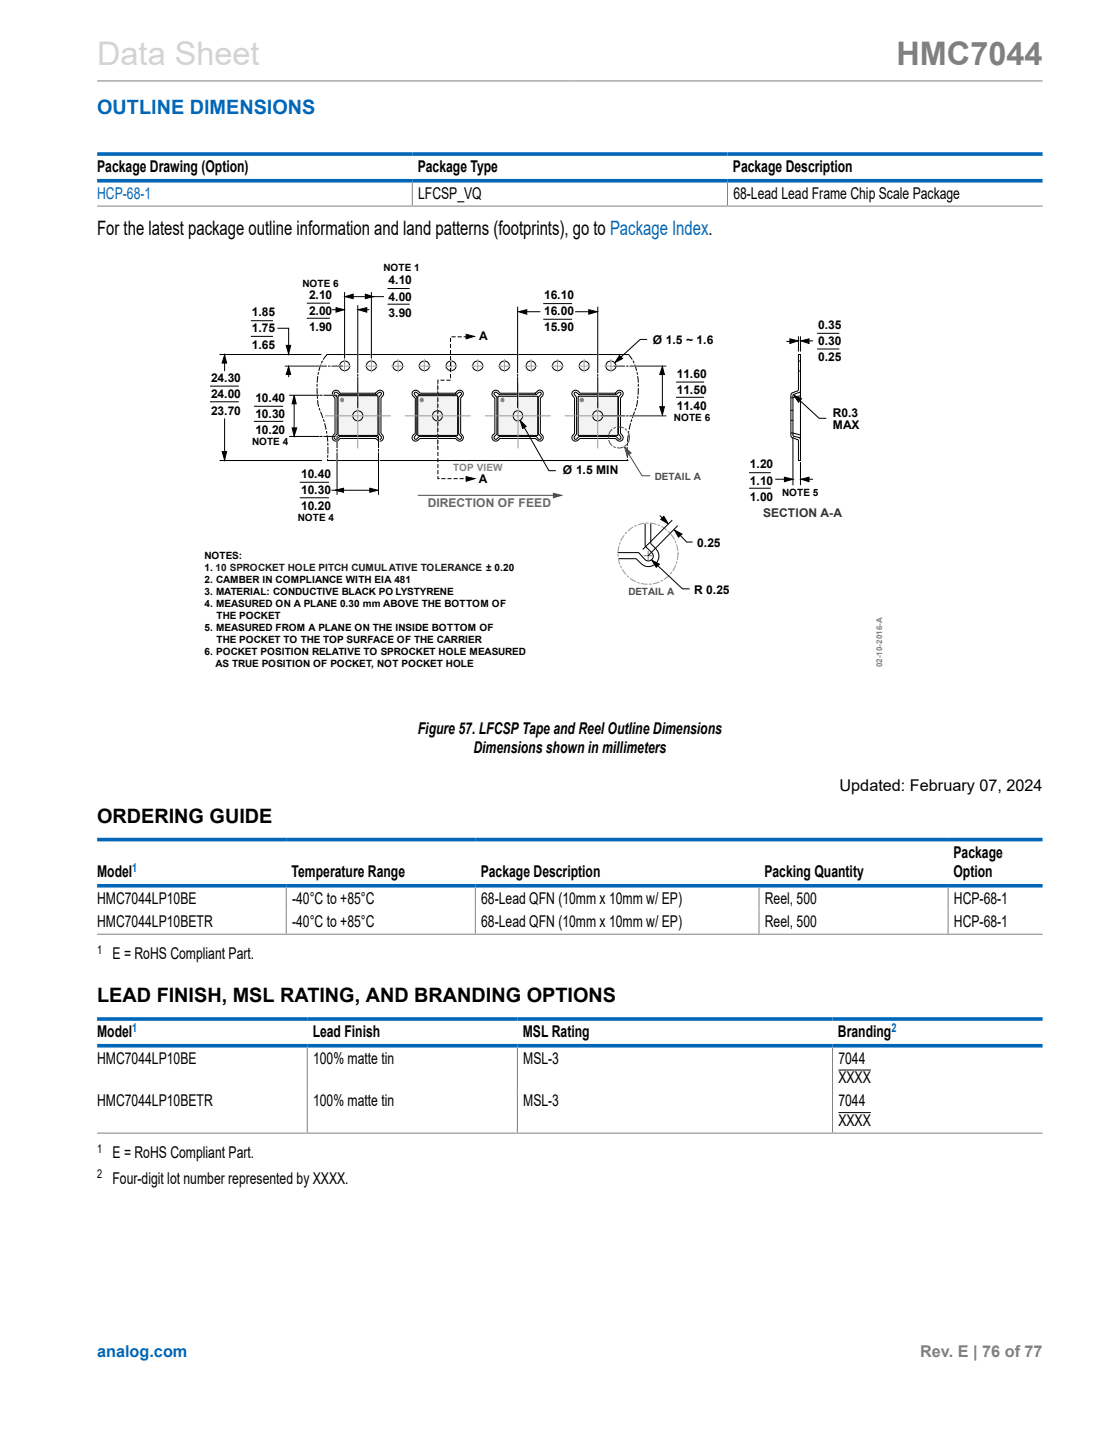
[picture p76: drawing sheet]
<svg xmlns="http://www.w3.org/2000/svg" width="216mm" height="279mm" viewBox="0 0 216 279" stroke-linecap="round" stroke-linejoin="round" font-family="sans-serif">
<defs><g id="words">
<text font-size="6.3" fill="#d3d3d3" x="19" y="12.7">Data Sheet</text>
<text font-size="6.3" fill="#808080" x="175.3" y="12.7">HMC7044</text>
<text font-size="3.9" fill="#0067b8" x="19" y="22.3">OUTLINE DIMENSIONS</text>
<g font-size="3.9">
<text x="19" y="45.9">For the latest package outline information and land patterns (footprints), go to Package Index.</text>
<text x="19" y="160.8">ORDERING GUIDE</text>
<text x="19" y="195.9">LEAD FINISH, MSL RATING, AND BRANDING OPTIONS</text>
</g>
<g font-size="3.2">
<text x="19" y="33.6">Package Drawing (Option)</text>
<text x="81.7" y="33.6">Package Type</text>
<text x="143.3" y="33.6">Package Description</text>
<text x="81.8" y="38.9">LFCSP_VQ</text>
<text x="143.4" y="38.9">68-Lead Lead Frame Chip Scale Package</text>
<text x="81.7" y="143.5">Figure 57. LFCSP Tape and Reel Outline Dimensions</text>
<text x="92.6" y="147.3">Dimensions shown in millimeters</text>
<text x="164.2" y="154.6">Updated: February 07, 2024</text>
<text x="186.5" y="167.7">Package</text>
<text x="19" y="171.5">Model</text>
<text x="57" y="171.5">Temperature Range</text>
<text x="94" y="171.5">Package Description</text>
<text x="149.5" y="171.5">Packing Quantity</text>
<text x="186.5" y="171.5">Option</text>
<text x="19" y="176.7">HMC7044LP10BE</text>
<text x="57.1" y="176.7">-40°C to +85°C</text>
<text x="94.1" y="176.7">68-Lead QFN (10mm x 10mm w/ EP)</text>
<text x="149.6" y="176.7">Reel, 500</text>
<text x="186.6" y="176.7">HCP-68-1</text>
<text x="19" y="181.2">HMC7044LP10BETR</text>
<text x="57.1" y="181.2">-40°C to +85°C</text>
<text x="94.1" y="181.2">68-Lead QFN (10mm x 10mm w/ EP)</text>
<text x="149.6" y="181.2">Reel, 500</text>
<text x="186.6" y="181.2">HCP-68-1</text>
<text x="22" y="187.6">E = RoHS Compliant Part.</text>
<text x="19" y="202.8">Model</text>
<text x="61.1" y="202.8">Lead Finish</text>
<text x="102.2" y="202.8">MSL Rating</text>
<text x="163.9" y="202.8">Branding</text>
<text x="19" y="208">HMC7044LP10BE</text>
<text x="61.2" y="208">100% matte tin</text>
<text x="102.3" y="208">MSL-3</text>
<text x="164" y="208">7044</text>
<text x="164" y="211.8">XXXX</text>
<text x="19" y="216.3">HMC7044LP10BETR</text>
<text x="61.2" y="216.3">100% matte tin</text>
<text x="102.3" y="216.3">MSL-3</text>
<text x="164" y="216.3">7044</text>
<text x="164" y="220.1">XXXX</text>
<text x="22" y="226.5">E = RoHS Compliant Part.</text>
<text x="22" y="231.4">Four-digit lot number represented by XXXX.</text>
</g>
<g font-size="3.2" fill="#0067b8">
<text x="19" y="38.9">HCP-68-1</text>
<text x="19" y="265.3">analog.com</text>
</g>
<text font-size="3.2" fill="#808080" x="180" y="265.3">Rev. E | 76 of 77</text>
<g font-size="2.4">
<text x="60.4" y="58.4">2.10</text>
<text x="76" y="55.6">4.10</text>
<text x="76" y="58.8">4.00</text>
<text x="106.4" y="58.5">16.10</text>
<text x="49.3" y="61.9">1.85</text>
<text x="49.3" y="65">1.75</text>
<text x="60.4" y="61.5">2.00</text>
<text x="60.4" y="64.7">1.90</text>
<text x="76" y="61.9">3.90</text>
<text x="106.4" y="61.7">16.00</text>
<text x="106.4" y="64.8">15.90</text>
<text x="160" y="64.4">0.35</text>
<text x="49.3" y="68.2">1.65</text>
<text x="93.7" y="66.5">A</text>
<text x="127.6" y="67.2">Ø 1.5 ~ 1.6</text>
<text x="160" y="67.5">0.30</text>
<text x="160" y="70.7">0.25</text>
<text x="41.3" y="74.8">24.30</text>
<text x="41.3" y="77.9">24.00</text>
<text x="132.4" y="73.8">11.60</text>
<text x="132.4" y="77">11.50</text>
<text x="41.3" y="81.1">23.70</text>
<text x="50" y="78.6">10.40</text>
<text x="50" y="81.8">10.30</text>
<text x="132.4" y="80.1">11.40</text>
<text x="162.9" y="81.6">R0.3</text>
<text x="162.9" y="83.9">MAX</text>
<text x="50" y="84.9">10.20</text>
<text x="58.9" y="93.5">10.40</text>
<text x="93.6" y="94.5">A</text>
<text x="110.1" y="92.8">Ø 1.5 MIN</text>
<text x="146.7" y="91.6">1.20</text>
<text x="146.7" y="94.7">1.10</text>
<text x="58.9" y="96.6">10.30</text>
<text x="58.9" y="99.8">10.20</text>
<text x="146.7" y="97.9">1.00</text>
<text x="136.4" y="106.9">0.25</text>
<text x="135.7" y="116.1">R 0.25</text>
<text x="19" y="186.5">1</text>
<text x="19" y="225.4">1</text>
<text x="19" y="230.4">2</text>
</g>
<text font-size="2.4" fill="#666" x="83.7" y="99.2">DIRECTION OF FEED</text>
<text font-size="2.4" fill="#333" x="149.3" y="101.1">SECTION A-A</text>
<g font-size="2.4" fill="#0067b8">
<text x="25.9" y="170.4">1</text>
<text x="25.9" y="201.7">1</text>
<text x="174.3" y="201.7">2</text>
</g>
<g font-size="2">
<text x="75" y="53.1">NOTE 1</text>
<text x="59.1" y="56">NOTE 6</text>
<text x="131.8" y="82.2">NOTE 6</text>
<text x="49.3" y="87">NOTE 4</text>
<text x="58.2" y="101.9">NOTE 4</text>
<text x="152.9" y="97">NOTE 5</text>
<text x="40" y="109.2">NOTES:</text>
<text x="40" y="111.6">1. 10 SPROCKET HOLE PITCH CUMUL ATIVE TOLERANCE ± 0.20</text>
<text x="40" y="113.9">2. CAMBER IN COMPLIANCE WITH EIA 481</text>
<text x="40" y="116.3">3. MATERIAL: CONDUCTIVE BLACK PO LYSTYRENE</text>
<text x="40" y="118.7">4. MEASURED ON A PLANE 0.30 mm ABOVE THE BOTTOM OF</text>
<text x="40" y="123.4">5. MEASURED FROM A PLANE ON THE INSIDE BOTTOM OF</text>
<text x="42.4" y="121">THE POCKET</text>
<text x="42.4" y="125.7">THE POCKET TO THE TOP SURFACE OF THE CARRIER</text>
<text x="40" y="128.1">6. POCKET POSITION RELATIVE TO SPROCKET HOLE MEASURED</text>
<text x="42.1" y="130.5">AS TRUE POSITION OF POCKET, NOT POCKET HOLE</text>
</g>
<text font-size="2" fill="#838383" x="88.6" y="92.1">TOP VIEW</text>
<g font-size="2" fill="#4d4d4d">
<text x="128.1" y="93.8">DETAIL A</text>
<text x="122.9" y="116.4">DETAIL A</text>
</g>
<text font-size="1.6" fill="#808285" x="172.5" y="130.4" transform="rotate(-90 172.5 130.4)">02-10-2016-A</text>
</g></defs>
<path d="M19 15.8h184.9M80.6 35.7v4.5M142.3 35.7v4.5M19 40.3h184.9" fill="none" stroke="#808080" stroke-width=".2"/>
<path d="M19 30.1h184.9M19 35.3h184.9" fill="none" stroke="#0067b8" stroke-width=".71"/>
<path d="M126.2 102.4v4.4l1.3 1.2a.97 .97 0 0 1-.2 1.5 .97 .97 0 0 1-1.4-.4l-1-1.1h-4.1M127.3 102.4v3.9l.1 .1a2.6 2.6 0 0 1 1.2 3.3 2.12 2.12 0 0 1-3.6 .1l-.6-.6h-3.4" fill="none" stroke="#000" stroke-width=".2"/>
<g fill="none" stroke="#999" stroke-width=".2">
<path d="M120.9 108.4v.4M120.9 109.2l.3 1.1M121 106.8l-.1 1.2M121.3 106.1l-.2 .3M121.3 110.7l.2 .3M121.7 111.4l.7 .9M122.1 104.7l-.7 1M122.5 104.1l-.2 .3M122.7 112.6l.3 .3M123.3 113.1l1 .6M123.8 103.1l-1 .7M124.5 102.7l-.4 .2"/>
<path d="M124.7 113.9l.3 .1M125.4 114.1l1.2 .1M126 102.3l-1.2 .3M126.4 102.3h.4M127.2 102.3l1.1 .2M127.4 114.2h-.4M128.7 102.6l.4 .2M128.9 113.8l-1.1 .3M129.4 102.9l1 .7M129.6 113.5l-.3 .1M130.7 103.9l.3 .3M130.8 112.5l-.9 .8"/>
<path d="M131.2 104.4l.7 1M131.3 111.9l-.2 .3M132 105.8l.2 .3M132.1 110.5l-.5 1.1M132.3 106.5l.2 1.2M132.4 109.8l-.1 .4M132.6 108.1l-.1 1.3"/>
</g>
<path d="M66.1 77.4h7.8v7.7h-7.8z" fill="#f3f3f3"/>
<path d="M66.1 77.4h7.8v7.7h-7.8z" fill="none" stroke="#f3f3f3" stroke-width=".2"/>
<path d="M66.1 77.4h7.8v7.7h-7.8z" fill="none" stroke="#000" stroke-width=".2"/>
<path d="M81.7 77.4h7.8v7.7h-7.8z" fill="#f3f3f3"/>
<path d="M81.7 77.4h7.8v7.7h-7.8z" fill="none" stroke="#f3f3f3" stroke-width=".2"/>
<path d="M81.7 77.4h7.8v7.7h-7.8z" fill="none" stroke="#000" stroke-width=".2"/>
<path d="M97.4 77.5h7.8v7.6h-7.8z" fill="#f3f3f3"/>
<path d="M97.4 77.5h7.8v7.6h-7.8z" fill="none" stroke="#f3f3f3" stroke-width=".2"/>
<path d="M97.4 77.5h7.8v7.6h-7.8z" fill="none" stroke="#000" stroke-width=".2"/>
<path d="M113.1 77.5h7.7v7.6h-7.7z" fill="#f3f3f3"/>
<path d="M113.1 77.5h7.7v7.6h-7.7z" fill="none" stroke="#f3f3f3" stroke-width=".2"/>
<g fill="none" stroke="#000" stroke-width=".2">
<path d="M60 59.3h4.5M75.8 56.4h4.3M75.8 59.5h4.3M106.2 59.4h5.7M41.1 75.5h5.6M41.1 78.6h5.6M42.9 69.3h20M43.9 70.7v1.8M43.9 69.4l.4 1.6h-.9zM49.1 62.7h4.3M49.1 65.8h4.3M49.6 79.4h5.8"/>
<path d="M60 62.2h4.5M64 69.3h58.8M65.2 76.5a1.05 1.05 0 0 1 1.4 .4h6.8a.81 .81 0 0 1 .9-.6 .81 .81 0 0 1 .7 .8 1.47 1.47 0 0 0-.5 1.6v6.1a.76 .76 0 0 1 .5 .9 .76 .76 0 0 1-.8 .5 1.5 1.5 0 0 0-1.6-.5l-6.1 .1a.79 .79 0 0 1-.8 .4 .79 .79 0 0 1-.7-.4v-.4l.5-.7-.1-7a.82 .82 0 0 1-.2-1.2zM65.4 76.8h.5l.5 .4h7.2a.79 .79 0 0 1 .9-.4v.4l-.4 .5v7.2a.83 .83 0 0 1 .4 .9l-.2 .1-.2-.1-.5-.5h-7.2l-.5 .5-.2 .1-.3-.1-.1-.2 .1-.3 .5-.4v-7.2l-.5-.5-.1-.3zM80.8 76.5a1.28 1.28 0 0 1 1.5 .4h6.8a.72 .72 0 0 1 1-.5 .72 .72 0 0 1 .3 1.1l-.3 .3v7a.79 .79 0 0 1 .5 .7 .79 .79 0 0 1-.5 .7h-.4l-.6-.5-7 .1a.82 .82 0 0 1-.8 .4 .82 .82 0 0 1-.7-.4v-.4l.6-.7v-6.9a1 1 0 0 1-.4-1.3zM81.1 76.8h.4l.5 .4h7.2a.88 .88 0 0 1 1-.4l.1 .1-.1 .3-.5 .5v7.2l.6 .7-.4 .3-.7-.6h-7.2l-.5 .5-.2 .1-.2-.1v-.5l.4-.4v-7.2a.84 .84 0 0 1-.4-.9zM96.5 76.5a1.05 1.05 0 0 1 1.4 .4h6.8a.8 .8 0 0 1 .7-.6 .8 .8 0 0 1 .8 .5v.3l-.5 .7v6.9a.76 .76 0 0 1 .5 .9 .76 .76 0 0 1-.8 .6 1.5 1.5 0 0 0-1.6-.5h-6a.78 .78 0 0 1-1.1 .5 .78 .78 0 0 1-.3-1.1l.4-.4v-6.9a.88 .88 0 0 1-.3-1.3zM96.7 76.8h.5l.5 .4h7.2a.7 .7 0 0 1 .9-.4v.4l-.5 .5v7.2l.6 .7-.3 .3-.3-.1-.4-.5h-7.2l-.5 .5-.3 .1-.2-.1-.1-.2 .1-.3 .5-.5v-7.1l-.5-.5-.1-.3zM106.2 62.4h5.7M112 76.5a1.23 1.23 0 0 1 1.5 .4h6.9a.72 .72 0 0 1 1-.5 .72 .72 0 0 1 .2 1.1l-.3 .3 .1 7a.79 .79 0 0 1 .5 .7 .79 .79 0 0 1-.5 .7h-.4l-.6-.5-7.1 .1a.82 .82 0 0 1-.7 .4 .82 .82 0 0 1-.7-.4v-.4l.5-.7-.1-7a.82 .82 0 0 1-.3-1.2zM112.3 76.8h.5l.5 .4h7.2a.79 .79 0 0 1 .9-.4l-.1 .4-.4 .5 .1 7.2a.83 .83 0 0 1 .4 .9l-.2 .1-.3-.1-.4-.5h-7.2l-.5 .5-.3 .1-.2-.1 .1-.5 .4-.4-.1-7.2a.84 .84 0 0 1-.4-.9zM113.1 77.5h7.7v7.6h-7.7z"/>
<path d="M132.2 74.7h5.5M132.2 77.7h5.5M155.1 77.5v7.6l.2 .2 1 .2 .2 .4M156.1 69.3h.4v20.7l-.4 .1v-2.7a1.62 1.62 0 0 0-.1-1.4l-.7-.3a.65 .65 0 0 1-.6-.9v-6.5a1.25 1.25 0 0 1 .4-1.5l.8-.3 .2-.3zM156.1 72.5h.4M156.1 70.6h.4M156.5 76.4a.42 .42 0 0 1-.5 .4l-.8 .3-.1 .3M156.5 77.4l-1.8 .4M42.9 90h20.1M43.4 88.3h.9l-.4 1.7zM43.9 81.9v6.7M49.6 82.4h5.8"/>
<path d="M58.6 94.3h5.7M58.6 97.3h5.7M64.2 90h58.6M146.5 92.4h4.2M146.5 95.5h4.2M154.7 82.2h.4M154.7 80.2h.4M154.7 84.7l1.8 .4"/>
<circle cx="67.4" cy="71.5" r=".96"/>
<circle cx="72.6" cy="71.5" r=".98"/>
<circle cx="77.8" cy="71.5" r=".95"/>
<circle cx="83" cy="71.5" r=".96"/>
<circle cx="88.2" cy="71.5" r=".96"/>
<circle cx="93.4" cy="71.5" r=".98"/>
<circle cx="98.7" cy="71.5" r=".97"/>
<circle cx="103.8" cy="71.5" r=".94"/>
<circle cx="109" cy="71.5" r=".97"/>
<circle cx="114.3" cy="71.5" r=".96"/>
<circle cx="119.5" cy="71.5" r=".98"/>
</g>
<g fill="none" stroke="#fff" stroke-width=".2">
<path d="M66.3 71.6h.2M67.4 70.5v.2M67.4 72.5v.2M68.3 71.6h.2M71.6 71.6h.1M72.6 70.5v.2M72.6 72.5v.2M73.5 71.6h.2M76.8 71.6h.2M77.8 70.5v.2M77.8 72.5v.2M78.8 71.6h.1"/>
<path d="M82 71.6h.1M83 70.5v.2M83 72.5v.2M83.9 71.6h.2M87.1 71.6h.2M88.2 70.5v.2M88.2 72.5v.2M89.1 71.6h.2M92.4 71.6h.2M93.4 70.5v.2M93.4 72.5v.2M94.3 71.6h.2"/>
<path d="M97.6 71.6h.2M98.6 70.5v.2M98.6 72.5v.2M99.6 71.6h.1M102.8 71.6h.1M103.9 70.5v.2M103.9 72.5v.2M104.7 71.6h.2M107.9 71.6h.2M109 70.5v.2M109 72.5v.2M109.9 71.6h.2"/>
<path d="M113.2 71.6h.2M114.2 70.5v.2M114.2 72.5v.2M115.1 71.6h.2M118.4 71.6h.2M119.5 70.5v.2M119.5 72.5v.2M120.4 71.6h.2"/>
</g>
<g fill="none" stroke="#999" stroke-width=".2">
<path d="M66.2 71.6h.9M67.3 71.6h.2M67.4 70.3v1M67.4 71.4v.3M67.4 71.8v.9M67.7 71.6h.9M71.4 71.6h.9M72.5 71.6h.2M72.6 70.3v1M72.6 71.4v.3M72.6 71.8v.9M72.9 71.6h.9"/>
<path d="M76.6 71.6h1M77.8 71.6h.2M77.8 70.3v1M77.8 71.4v.3M77.8 71.8v.9M78 71.6h1M81.8 71.6h1M82.9 71.6h.3M83 70.3v1M83 71.4v.3M83 71.8v.9M83.3 71.6h.9"/>
<path d="M87 71.6h.9M88.1 71.6h.2M88.2 70.3v1M88.2 71.4v.3M88.2 71.8v.9M88.5 71.6h.9M92.2 71.6h.9M93.3 71.6h.2M93.4 70.3v1M93.4 71.4v.3M93.4 71.8v.9M93.7 71.6h.9"/>
<path d="M97.4 71.6h1M98.6 71.6h.2M98.6 70.3v1M98.6 71.4v.3M98.6 71.8v.9M98.8 71.6h1M102.6 71.6h1M103.7 71.6h.3M103.9 70.3v1M103.9 71.4v.3M103.9 71.8v.9M104.1 71.6h1"/>
<path d="M107.8 71.6h.9M108.9 71.6h.2M109 70.3v1M109 71.4v.3M109 71.8v.9M109.3 71.6h1M113.1 71.6h.8M114.1 71.6h.2M114.2 70.3v1M114.2 71.4v.3M114.2 71.8v.9M114.5 71.6h.9"/>
<path d="M118.2 71.6h1M119.4 71.6h.2M119.5 70.3v1M119.5 71.4v.3M119.5 71.8v.9M119.7 71.6h1"/>
</g>
<path d="M43.9 69.4l.4 1.6h-.9zM43.4 88.3h.9l-.4 1.7z" fill="#000"/>
<path d="M81.7 96.8h26.8" fill="none" stroke="#4d4d4d" stroke-width=".2"/>
<path d="M108.2 96.5l1.6 .3-1.6 .5z" fill="#4d4d4d"/>
<path d="M108.2 96.5l1.6 .3-1.6 .5zM119 85.3v.4M119 86.1l.7 1M119.7 84l-.7 .9M120 87.3l.4 .2M120.4 83.6l-.4 .1M120.8 83.5l1.1 .2M121.9 87.4l-1.1 .1M122.3 83.9l.2 .2M122.5 87l-.3 .2M122.8 84.4a2.04 2.04 0 0 1 0 2.2M122.8 88.6l2.8 4.4h1.6" fill="none" stroke="#4d4d4d" stroke-width=".2"/>
<g fill="none" stroke="#000" stroke-width=".2">
<path d="M62 75.2v.4M62 75.9v1.2M62.1 77.5v.4M62.1 78.3l.2 1.2M62.1 73.6l-.1 1.2M62.3 72.8l-.1 .4M62.4 79.8l.2 .4M62.7 71.3l-.3 1.1M63.1 70.6l-.2 .4M64 69.3l-.8 .9M122.9 69.3l.7 .9M123.8 70.6l.2 .4"/>
<path d="M124.1 71.3l.4 1.1M124.3 79.8l-.1 .4M124.6 72.8l.1 .4M124.7 78.3l-.2 1.2M124.7 73.6l.1 1.2M124.7 77.5v.4M124.8 75.2v.4M124.8 75.9v1.2M62.7 80.6l.4 1.1M63.2 82l.2 .4M63.5 82.8l.3 1.1M63.8 84.3l.1 .4"/>
<path d="M64 85.1l.1 1.2M64.1 89.8l-.1 .3M64.1 86.7v.4M64.1 89v.4M64.1 87.5v1.2M122.6 87.5v1.2M122.7 89v.4M122.7 86.7v.4M122.7 89.8v.3M122.8 85.1l-.1 1.2M123 84.3l-.1 .4M123.3 82.8l-.3 1.1"/>
<path d="M123.5 82l-.1 .4M124.1 80.6l-.4 1.1"/>
<circle cx="70" cy="81.3" r=".99"/>
<circle cx="85.5" cy="81.3" r=".98"/>
<circle cx="101.2" cy="81.3" r=".97"/>
<circle cx="116.9" cy="81.3" r="1"/>
</g>
<g fill="none" stroke="#fff" stroke-width=".2">
<path d="M68.9 81.3h.2M70 80.2v.2M70 82.2v.2M70.8 81.3h.2M84.4 81.3h.2M85.6 80.2v.2M85.6 82.2v.2M86.4 81.3h.2M100.2 81.3h.1M101.3 80.2v.2M101.3 82.2v.2M102.1 81.3h.2"/>
<path d="M115.8 81.3h.2M116.9 80.2v.2M116.9 82.2v.2M117.8 81.3h.2"/>
</g>
<g fill="none" stroke="#999" stroke-width=".2">
<path d="M70 75v6M85.6 75v6M101.3 75v6M116.9 75v6M63.6 81.3h6.2M69.9 81.3h.2M70 81.2v.2M70 81.5v6.1M70.2 81.3h6.2M79.2 81.3h6.2M85.4 81.3h.2M85.6 81.2v.2"/>
<path d="M85.6 81.5v6.1M85.8 81.3h6.2M94.9 81.3h6.1M101.1 81.3h.3M101.3 81.2v.2M101.3 81.5v6.1M101.5 81.3h6.1M110.5 81.3h6.1M116.8 81.3h.2M116.9 81.2v.2M116.9 81.5v6.1M117.2 81.3h6"/>
</g>
<path d="M122.1 87.4l1.3 1.2-.8 .5z" fill="#4d4d4d"/>
<path d="M122.1 87.4l1.3 1.2-.8 .5z" fill="none" stroke="#4d4d4d" stroke-width=".2"/>
<path d="M60.4 77.3h5.1M67.4 68.9v.7M70 68.9v9.5M72.6 68.9v.7M101.2 68.9v9.5M116.9 68.9v9.5M60.4 85.3h5.1M65.9 85.4v5.2M74.1 85.4v5.2" fill="none" stroke="#fff" stroke-width=".28"/>
<g fill="none" stroke="#000" stroke-width=".2">
<path d="M67.4 57.2v12.8M67.5 58l1.6-.5v.9zM68.8 58h2.9M70 59.8v13.1M71.4 57.5l1.6 .5-1.6 .4zM72.1 58h2.9M72.6 57.2v12.8M56.6 77.3h5.8M57.5 78.6v5.4M57.5 77.3l.4 1.7h-.8zM62.7 77.3h.3M63.4 77.3h2.4"/>
<path d="M70 73.2v.3M70 73.8v5.8M101.2 60.1v12.8M101.2 73.2v.3M101.2 73.8v5.8M116.9 60.1v12.8M116.9 73.2v.3M116.9 73.8v5.8M129 79.5h.9l-.4 1.6zM129.5 72.9v6.9M129.5 71.7l.4 1.5h-.9zM56.6 85.3h5.8"/>
<path d="M57.1 83.7h.9l-.5 1.5zM62.7 85.3h.3M63.4 85.3h2.1M64.9 95.9h1.5M65.5 95.9l1.7-.4v.8zM65.9 85.3v2.2M65.9 87.9v.3M65.9 88.6v8M66.9 95.9h5.7M72.3 95.5l1.6 .4-1.6 .4zM74 85.3v2.2M74 87.9v.3"/>
<path d="M74 88.6v8"/>
</g>
<path d="M67.5 58l1.6-.5v.9zM71.4 57.5l1.6 .5-1.6 .4zM57.5 77.3l.4 1.7h-.8zM129 79.5h.9l-.4 1.6zM129.5 71.7l.4 1.5h-.9zM57.1 83.7h.9l-.5 1.5zM65.5 95.9l1.7-.4v.8zM72.3 95.5l1.6 .4-1.6 .4z" fill="#000"/>
<path d="M112.5 60.9h2.9" fill="none" stroke="#010201" stroke-width=".2"/>
<path d="M115.1 60.6l1.7 .3-1.7 .5z" fill="#010201"/>
<path d="M102.7 60.9h3M115.1 60.6l1.7 .3-1.7 .5z" fill="none" stroke="#010201" stroke-width=".2"/>
<path d="M101.4 60.9l1.6-.3v.8z" fill="#010201"/>
<path d="M101.4 60.9l1.6-.3v.8z" fill="none" stroke="#010201" stroke-width=".2"/>
<path d="M121.1 69.5l.6 .6-1.4 .8zM126.6 66.4h-1.4l-4 3.6M155.3 77.3l1.4 .7-.6 .6zM156.3 78.2l3.9 3.6h1.4M101.7 82.2l1.2 1.2-.7 .4zM102.4 83.4l4.9 8.6h1.4" fill="none" stroke="#000" stroke-width=".2"/>
<path d="M121.1 69.5l.6 .6-1.4 .8zM155.3 77.3l1.4 .7-.6 .6zM101.7 82.2l1.2 1.2-.7 .4z" fill="#000"/>
<circle cx="66.9" cy="78.2" r=".32" fill="#838383"/>
<circle cx="66.9" cy="78.2" r=".32" fill="none" stroke="#838383" stroke-width=".2"/>
<circle cx="82.5" cy="78.2" r=".32" fill="#838383"/>
<circle cx="82.5" cy="78.2" r=".32" fill="none" stroke="#838383" stroke-width=".2"/>
<circle cx="98.2" cy="78.2" r=".32" fill="#838383"/>
<circle cx="98.2" cy="78.2" r=".32" fill="none" stroke="#838383" stroke-width=".2"/>
<circle cx="113.8" cy="78.2" r=".36" fill="#838383"/>
<circle cx="113.8" cy="78.2" r=".36" fill="none" stroke="#838383" stroke-width=".2"/>
<path d="M126 108.6h1.6M126.8 107.8v1.6" fill="none" stroke="#818385" stroke-width=".2"/>
<g fill="none" stroke="#000" stroke-width=".2">
<path d="M54.3 64.2h2.1v3.6M56 67.5h.8l-.4 1.7zM56.4 71.7l.4 1.5h-.8zM56.4 72.9v.8M64.9 60.6h1.1M65.7 60.2l1.6 .4-1.6 .4zM70.1 60.6l1.6-.4v.8zM71.4 60.6h.8M85.6 75.4v.8M85.6 76.6v.8M85.6 77.8v.8M85.6 79v.7"/>
<path d="M85.8 74.3h-.2v.7M86.1 74.3h.8M87.3 74.3h.8M88.1 66.1v.7M88.1 67.2v.8M88.1 68.4v.8M88.1 69.6v.8M88.1 70.8v.8M88.1 72v.7M88.1 73.1v.8M88.3 65.9h.8M89.5 65.9h.8"/>
<path d="M90.7 65.9h.7M91.2 65.4l1.6 .4-1.6 .5zM153.8 66.8h1M154.5 66.3l1.6 .3-1.6 .6zM156.1 65.9v2.7M156.5 65.9v2.7M156.7 66.6l1.5-.3v.9zM157.9 66.6h1.1M159.8 65.2h4.3M159.8 68.2h4.3M85.6 93.1v.5h.3M85.6 80.1v.8"/>
<path d="M85.6 81.3v.8M85.6 82.5v.8M85.6 83.7v.8M85.6 84.9v.7M85.6 86v.8M85.6 87.2v.8M85.6 88.4v.8M85.6 89.6v.8M85.6 90.8v.7M85.6 91.9v.8M86.3 93.6h.8M87.5 93.6h.8"/>
<path d="M88.7 93.6h.8M89.9 93.6h.8M91.1 93.6h.3M91.2 93.2l1.6 .4-1.6 .5zM151.6 93.7h2.1M153.4 93.3l1.7 .4-1.7 .5zM155.1 85.5v9.3M156.5 90.4v4.4M156.7 93.7l1.5-.4v.9zM157.9 93.7h1.1M127.5 109.5l1.4 .8-.6 .6zM128.4 110.4l5.1 4.7h1.4"/>
<path d="M129 100.8l.7 .7M129.8 101l.9 1.4-1.5-.8zM131.4 101.8l-5.6 5.6M131.9 103.6l1.5 .8-.7 .6zM132.5 102.8l-5.7 5.8M132.9 104.5l1.4 1.5h1.2"/>
</g>
<g fill="#000">
<path d="M56 67.5h.8l-.4 1.7zM56.4 71.7l.4 1.5h-.8zM65.7 60.2l1.6 .4-1.6 .4zM70.1 60.6l1.6-.4v.8zM91.2 65.4l1.6 .4-1.6 .5zM154.5 66.3l1.6 .3-1.6 .6zM156.7 66.6l1.5-.3v.9zM91.2 93.2l1.6 .4-1.6 .5zM153.4 93.3l1.7 .4-1.7 .5zM156.7 93.7l1.5-.4v.9zM127.5 109.5l1.4 .8-.6 .6zM129.8 101l.9 1.4-1.5-.8z"/>
<path d="M131.9 103.6l1.5 .8-.7 .6z"/>
</g>
<path d="M62.4 71.6h4.3M120.4 71.6h4.3M117.7 81.3h7" fill="none" stroke="#fff" stroke-width=".28"/>
<path d="M55.8 71.6h8M64.2 71.6h.3M64.9 71.6h2M120.2 71.6h1.9M122.5 71.6h.3M123.2 71.6h7M117.6 81.3h4.5M122.5 81.3h.3M123.2 81.3h7" fill="none" stroke="#231f20" stroke-width=".2"/>
<path d="M39.7 131.3h133.4v.4h-133.4z" fill="#fff"/>
<path d="M39.7 131.3h133.4v.4h-133.4z" fill="none" stroke="#fff" stroke-width=".2"/>
<path d="M19 164.2h184.9M19 173.2h184.9M19 199.2h184.9M19 204.5h184.9" fill="none" stroke="#0067b8" stroke-width=".71"/>
<path d="M56 173.5v9.1M93 173.5v9.1M148.4 173.5v9.1M185.4 173.5v9.1M19 182.7h184.9M60.1 204.8v16.7M101.2 204.8v16.7M162.8 204.8v16.7M19 221.6h184.9" fill="none" stroke="#808080" stroke-width=".2"/>
<path d="M164 209.2h6.3M164 217.5h6.3" fill="none" stroke="#000" stroke-width=".2"/>
<use href="#words"/>
</svg>
